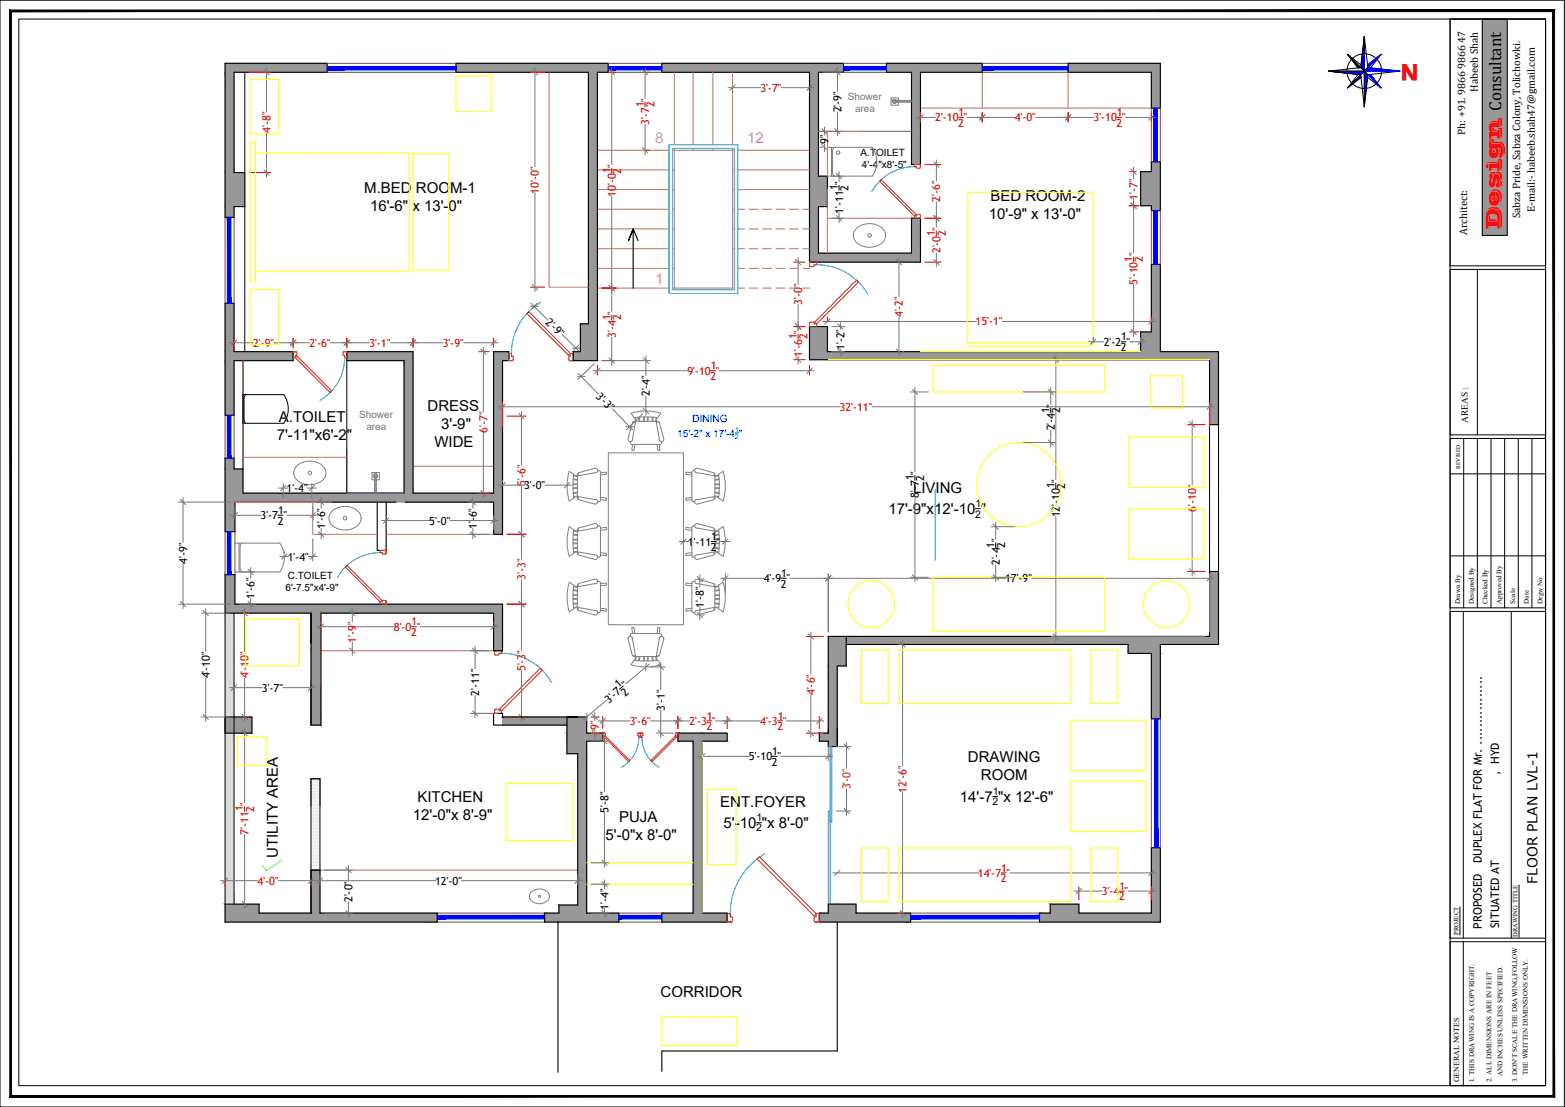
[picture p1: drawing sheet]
<svg xmlns="http://www.w3.org/2000/svg" width="420mm" height="297mm" viewBox="0 0 420 297" stroke-linecap="round" stroke-linejoin="round" font-family="sans-serif">
<defs><g id="words">
<text font-size="6" fill="#f00" x="381" y="17.3" transform="rotate(-180 381 17.3)">N</text>
<text font-size="5.5" fill="#f00" x="402.6" y="61.4" transform="rotate(-90 402.6 61.4)">Design</text>
<text font-size="4.6" x="403" y="29.8" transform="rotate(-90 403 29.8)">Consultant</text>
<g font-size="4" fill="#f0f">
<text x="175.9" y="38.3">8</text>
<text x="200.5" y="38.3">12</text>
<text x="175.9" y="76.3">1</text>
</g>
<g font-size="4">
<text x="97.8" y="51.9">M.BED ROOM-1</text>
<text x="265.9" y="53.8">BED ROOM-2</text>
<text x="99.3" y="56.7">16'-6&quot; x 13'-0&quot;</text>
<text x="265.5" y="58.6">10'-9&quot; x 13'-0&quot;</text>
<text x="74.9" y="113.1">A.TOILET</text>
<text x="114.8" y="110.3">DRESS</text>
<text x="74.3" y="118">7'-11&quot;x6'-2&quot;</text>
<text x="116.6" y="120">WIDE</text>
<text x="118.4" y="115.1">3'-9&quot;</text>
<text x="238.5" y="137.9">17'-9&quot;x12'-10 &quot;</text>
<text x="245.1" y="132.2">LIVING</text>
<text x="259.8" y="204.5">DRAWING</text>
<text x="263.3" y="209.4">ROOM</text>
<text x="112.1" y="215.3">KITCHEN</text>
<text x="257.7" y="215.2">14'-7 &quot;x 12'-6&quot;</text>
<text x="110.8" y="220.1">12'-0&quot;x 8'-9&quot;</text>
<text x="166.2" y="220.6">PUJA</text>
<text x="193.4" y="216.4">ENT.FOYER</text>
<text x="162.6" y="225.4">5'-0&quot;x 8'-0&quot;</text>
<text x="194.2" y="222.2">5'-10 &quot;x 8'-0&quot;</text>
<text x="74.6" y="230.2" transform="rotate(-90 74.6 230.2)">UTILITY AREA</text>
<text x="177.3" y="267.4">CORRIDOR</text>
</g>
<text font-size="3.7" x="412.8" y="237.2" transform="rotate(-90 412.8 237.2)">FLOOR PLAN LVL-1</text>
<g font-size="3.2">
<text x="402.5" y="208.1" transform="rotate(-90 402.5 208.1)">, HYD</text>
<text x="397.9" y="231.6" transform="rotate(-90 397.9 231.6)">DUPLEX FLAT FOR Mr. ................</text>
<text x="397.9" y="249.2" transform="rotate(-90 397.9 249.2)">PROPOSED</text>
<text x="402.5" y="249.1" transform="rotate(-90 402.5 249.1)">SITUATED AT</text>
</g>
<g font-size="3" fill="#f00">
<text x="172.8" y="28.7" transform="rotate(-90 172.8 28.7)">1</text>
<text x="175.7" y="28.8" transform="rotate(-90 175.7 28.8)">2</text>
<text x="204.1" y="24.6">3'-7&quot;</text>
<text x="72.6" y="35.6" transform="rotate(-90 72.6 35.6)">4'-8&quot;</text>
<text x="174.2" y="33.4" transform="rotate(-90 174.2 33.4)">3'-7 &quot;</text>
<text x="251.1" y="32.6">2'-10 &quot;</text>
<text x="257.3" y="34">2</text>
<text x="257.4" y="31.1">1</text>
<text x="272.4" y="32.6">4'-0&quot;</text>
<text x="293.6" y="32.6">3'-10 &quot;</text>
<text x="299.8" y="34">2</text>
<text x="299.9" y="31.1">1</text>
<text x="163.9" y="46.5" transform="rotate(-90 163.9 46.5)">1</text>
<text x="165.3" y="45.1" transform="rotate(-90 165.3 45.1)">&quot;</text>
<text x="166.8" y="46.6" transform="rotate(-90 166.8 46.6)">2</text>
<text x="144.7" y="51.9" transform="rotate(-90 144.7 51.9)">10'-0&quot;</text>
<text x="165.3" y="52.8" transform="rotate(-90 165.3 52.8)">10'-0</text>
<text x="305.4" y="53.6" transform="rotate(-90 305.4 53.6)">1'-7&quot;</text>
<text x="252.4" y="54.2" transform="rotate(-90 252.4 54.2)">2'-6&quot;</text>
<text x="251" y="63.3" transform="rotate(-90 251 63.3)">1</text>
<text x="253.9" y="63.4" transform="rotate(-90 253.9 63.4)">2</text>
<text x="252.5" y="68" transform="rotate(-90 252.5 68)">2'-0 &quot;</text>
<text x="304" y="70.2" transform="rotate(-90 304 70.2)">1</text>
<text x="306.9" y="70.3" transform="rotate(-90 306.9 70.3)">2</text>
<text x="305.4" y="76.5" transform="rotate(-90 305.4 76.5)">5'-10 &quot;</text>
<text x="215.3" y="81.8" transform="rotate(-90 215.3 81.8)">3'-0&quot;</text>
<text x="163.9" y="85.9" transform="rotate(-90 163.9 85.9)">1</text>
<text x="166.8" y="86" transform="rotate(-90 166.8 86)">2</text>
<text x="242.4" y="85.1" transform="rotate(-90 242.4 85.1)">4'-2&quot;</text>
<text x="261.9" y="87.3">15'-1&quot;</text>
<text x="67.9" y="93">2'-9&quot;</text>
<text x="83.1" y="93">2'-6&quot;</text>
<text x="99.1" y="93">3'-1&quot;</text>
<text x="118.8" y="93">3'-9&quot;</text>
<text x="165.3" y="90.6" transform="rotate(-90 165.3 90.6)">3'-4 &quot;</text>
<text x="213.9" y="91" transform="rotate(-90 213.9 91)">1</text>
<text x="215.3" y="95.7" transform="rotate(-90 215.3 95.7)">1'-6 &quot;</text>
<text x="216.8" y="91.1" transform="rotate(-90 216.8 91.1)">2</text>
<text x="184.5" y="100.5">9'-10 &quot;</text>
<text x="190.7" y="102">2</text>
<text x="190.8" y="99.1">1</text>
<text x="225.4" y="110.2">32'-11&quot;</text>
<text x="130.8" y="116.2" transform="rotate(-90 130.8 116.2)">6'-7&quot;</text>
<text x="141.1" y="130.4" transform="rotate(-90 141.1 130.4)">5'-6&quot;</text>
<text x="321.1" y="137.3" transform="rotate(-90 321.1 137.3)">6'-10&quot;</text>
<text x="141.1" y="155.6" transform="rotate(-90 141.1 155.6)">3'-3&quot;</text>
<text x="110.5" y="167.8">1</text>
<text x="95.6" y="172.5" transform="rotate(-90 95.6 172.5)">1'-9&quot;</text>
<text x="105.8" y="169.2">8'-0 &quot;</text>
<text x="110.4" y="170.7">2</text>
<text x="66.7" y="182" transform="rotate(-90 66.7 182)">4'-10&quot;</text>
<text x="141.1" y="180.1" transform="rotate(-90 141.1 180.1)">5'-3&quot;</text>
<text x="218.8" y="186.5" transform="rotate(-90 218.8 186.5)">4'-6&quot;</text>
<text x="160.7" y="195.8" transform="rotate(-90 160.7 195.8)">9&quot;</text>
<text x="169.1" y="194.5">3'-6&quot;</text>
<text x="185.1" y="194.5">2'-3 &quot;</text>
<text x="189.7" y="196">2</text>
<text x="189.8" y="193.1">1</text>
<text x="204.1" y="194.5">4'-3 &quot;</text>
<text x="208.7" y="196">2</text>
<text x="208.8" y="193.1">1</text>
<text x="243.4" y="212.7" transform="rotate(-90 243.4 212.7)">12'-6&quot;</text>
<text x="65.3" y="217.7" transform="rotate(-90 65.3 217.7)">1</text>
<text x="68.2" y="217.8" transform="rotate(-90 68.2 217.8)">2</text>
<text x="66.8" y="224" transform="rotate(-90 66.8 224)">7'-11 &quot;</text>
<text x="268.8" y="233.9">1</text>
<text x="69.2" y="237.4">4'-0&quot;</text>
<text x="262.5" y="235.3">14'-7 &quot;</text>
<text x="268.7" y="236.8">2</text>
<text x="300.5" y="238.7">1</text>
<text x="295.8" y="240.2">3'-4</text>
<text x="300.4" y="241.6">2</text>
<text x="301.9" y="240.2">&quot;</text>
</g>
<g font-size="3">
<text x="225.9" y="30.1" transform="rotate(-90 225.9 30.1)">2'-9&quot;</text>
<text x="222.4" y="38.7" transform="rotate(-90 222.4 38.7)">9&quot;</text>
<text x="224.9" y="51.1" transform="rotate(-90 224.9 51.1)">1</text>
<text x="227.8" y="51.1" transform="rotate(-90 227.8 51.1)">2</text>
<text x="226.3" y="57.3" transform="rotate(-90 226.3 57.3)">1'-11 &quot;</text>
<text x="146.3" y="86.6" transform="rotate(45 146.3 86.6)">2'-9&quot;</text>
<text x="226.7" y="93.9" transform="rotate(-90 226.7 93.9)">1'-2&quot;</text>
<text x="296.3" y="92.8">2'-2 &quot;</text>
<text x="300.9" y="94.3">2</text>
<text x="301" y="91.4">1</text>
<text x="159.8" y="106.4" transform="rotate(46 159.8 106.4)">3'-3&quot;</text>
<text x="174.5" y="106.3" transform="rotate(-90 174.5 106.3)">2'-4&quot;</text>
<text x="281.7" y="110.8" transform="rotate(-90 281.7 110.8)">1</text>
<text x="284.6" y="110.9" transform="rotate(-90 284.6 110.9)">2</text>
<text x="283.2" y="115.5" transform="rotate(-90 283.2 115.5)">2'-4 &quot;</text>
<text x="140.7" y="131.3">3'-0&quot;</text>
<text x="245.3" y="128.9" transform="rotate(-90 245.3 128.9)">1</text>
<text x="248.1" y="129" transform="rotate(-90 248.1 129)">2</text>
<text x="283.1" y="131" transform="rotate(-90 283.1 131)">1</text>
<text x="286" y="131.1" transform="rotate(-90 286 131.1)">2</text>
<text x="74.7" y="137.9">1</text>
<text x="77" y="132.1">1'-4&quot;</text>
<text x="246.7" y="133.6" transform="rotate(-90 246.7 133.6)">8'-7 &quot;</text>
<text x="70" y="139.3">3'-7 &quot;</text>
<text x="74.6" y="140.8">2</text>
<text x="87.3" y="142" transform="rotate(-90 87.3 142)">1'-6&quot;</text>
<text x="115.2" y="140.7">5'-0&quot;</text>
<text x="128" y="142" transform="rotate(-90 128 142)">1'-6&quot;</text>
<text x="284.5" y="138.8" transform="rotate(-90 284.5 138.8)">12'-10 &quot;</text>
<text x="184.7" y="146.4">1'-11</text>
<text x="190.9" y="147.8">2</text>
<text x="191" y="144.9">1</text>
<text x="192.4" y="146.4">&quot;</text>
<text x="267" y="146.9" transform="rotate(-90 267 146.9)">1</text>
<text x="269.9" y="147" transform="rotate(-90 269.9 147)">2</text>
<text x="50.2" y="151.2" transform="rotate(-90 50.2 151.2)">4'-9&quot;</text>
<text x="77.2" y="150.4">1'-4&quot;</text>
<text x="209.8" y="154.8">1</text>
<text x="268.4" y="151.6" transform="rotate(-90 268.4 151.6)">2'-4 &quot;</text>
<text x="68.4" y="160.7" transform="rotate(-90 68.4 160.7)">1'-6&quot;</text>
<text x="205" y="156.2">4'-9 &quot;</text>
<text x="209.7" y="157.7">2</text>
<text x="269.8" y="156.2">17'-9&quot;</text>
<text x="189" y="163.1" transform="rotate(-90 189 163.1)">1'-8&quot;</text>
<text x="56.3" y="182" transform="rotate(-90 56.3 182)">4'-10&quot;</text>
<text x="70.3" y="185.6">3'-7&quot;</text>
<text x="166.1" y="184.6" transform="rotate(-40 166.1 184.6)">1</text>
<text x="128.6" y="186.6" transform="rotate(-90 128.6 186.6)">2'-11&quot;</text>
<text x="163.4" y="188.8" transform="rotate(-40 163.4 188.8)">3'-7 &quot;</text>
<text x="167.9" y="186.9" transform="rotate(-40 167.9 186.9)">2</text>
<text x="178.5" y="190.7" transform="rotate(-90 178.5 190.7)">3'-1&quot;</text>
<text x="207.3" y="202.6">1</text>
<text x="201.1" y="204">5'-10 &quot;</text>
<text x="207.2" y="205.5">2</text>
<text x="163.3" y="218.1" transform="rotate(-90 163.3 218.1)">5'-8&quot;</text>
<text x="116.8" y="237.4">12'-0&quot;</text>
<text x="94.6" y="242.1" transform="rotate(-90 94.6 242.1)">2'-0&quot;</text>
<text x="163.4" y="244.1" transform="rotate(-90 163.4 244.1)">1'-4&quot;</text>
</g>
<text font-size="3" fill="#ff003f" x="228.3" y="211.8" transform="rotate(-90 228.3 211.8)">3'-0&quot;</text>
<g font-size="2.9">
<text x="396.8" y="24.6" transform="rotate(-90 396.8 24.6)">Habeeb Shah</text>
<text x="393.4" y="36.1" transform="rotate(-90 393.4 36.1)">Ph: +91. 9866 9866 47</text>
<text x="408.2" y="58.6" transform="rotate(-90 408.2 58.6)">Sabza Pride, Sabza Colony, Tolichowki.</text>
<text x="412.1" y="56.8" transform="rotate(-90 412.1 56.8)">E-mail:- habeeb.shah47@gmail.com</text>
<text x="393.9" y="63" transform="rotate(-90 393.9 63)">Architect:</text>
</g>
<g font-size="2.8">
<text x="261.9" y="136.2">1</text>
<text x="261.8" y="138.9">2</text>
<text x="266.5" y="213.4">1</text>
<text x="203.1" y="220.4">1</text>
<text x="266.4" y="216.1">2</text>
<text x="203" y="223.1">2</text>
</g>
<g font-size="2.7" fill="#767676">
<text x="227.6" y="27">Shower</text>
<text x="229.6" y="30.2">area</text>
<text x="96.4" y="112.2">Shower</text>
<text x="98.4" y="115.4">area</text>
</g>
<g font-size="2.7">
<text x="231.1" y="41.7">A.TOILET</text>
<text x="231.4" y="45">4'-4&quot;x8'-5&quot;</text>
<text x="77.3" y="155.5">C.TOILET</text>
<text x="76.7" y="158.7">6'-7.5&quot;x4'-9&quot;</text>
</g>
<g font-size="2.7" fill="#00f">
<text x="185.9" y="113.3">DINING</text>
<text x="181.8" y="117.1">15'-2&quot; x 17'-4 &quot;</text>
</g>
<text font-size="2.5" x="394.1" y="113.5" transform="rotate(-90 394.1 113.5)">AREAS :</text>
<text font-size="2.1" x="391.8" y="290.4" transform="rotate(-90 391.8 290.4)">GENERAL NOTES</text>
<g font-size="1.9" fill="#00f">
<text x="197.3" y="117.7">2</text>
<text x="197.4" y="115.9">1</text>
</g>
<g font-size="1.9">
<text x="406.8" y="162" transform="rotate(-90 406.8 162)">Scale</text>
<text x="410.5" y="162" transform="rotate(-90 410.5 162)">Date</text>
<text x="414.1" y="162" transform="rotate(-90 414.1 162)">Drgw No</text>
<text x="392" y="162.1" transform="rotate(-90 392 162.1)">Drawn By</text>
<text x="395.7" y="162.1" transform="rotate(-90 395.7 162.1)">Designed By</text>
<text x="399.4" y="162.1" transform="rotate(-90 399.4 162.1)">Checked By</text>
<text x="403.1" y="162.1" transform="rotate(-90 403.1 162.1)">Approved By</text>
<text x="395.8" y="290.4" transform="rotate(-90 395.8 290.4)">1. THIS DRAWING IS A COPYRIGHT.</text>
<text x="400.4" y="290.3" transform="rotate(-90 400.4 290.3)">2. ALL DIMENSIONS ARE IN FEET</text>
<text x="403.4" y="288.8" transform="rotate(-90 403.4 288.8)">AND INCHES UNLESS SPECIFIED.</text>
<text x="407.3" y="290.4" transform="rotate(-90 407.3 290.4)">3. DON'T SCALE THE DRAWING,FOLLOW</text>
<text x="410.2" y="288.5" transform="rotate(-90 410.2 288.5)">THE WRITTEN DIMENSIONS ONLY.</text>
</g>
<g font-size="1.8">
<text x="391.6" y="250.9" transform="rotate(-90 391.6 250.9)">PROJECT</text>
<text x="407.4" y="251.5" transform="rotate(-90 407.4 251.5)">DRAWING TITLE</text>
</g>
<text font-size="1.5" x="392" y="125.8" transform="rotate(-90 392 125.8)">REVISED</text>
</g></defs>
<!-- layer: wall hatch -->
<g fill="#989898" stroke="#989898" stroke-width=".27">
<path d="M60.4 17l27.4 2.4v-2.4zM60.4 17l27.4 2.4h-27.4z"/>
<path d="M60.4 19.4l2.4 26.9v-26.9zM60.4 19.4l2.4 26.9h-2.4z"/>
<path d="M60.4 46.3l5.3 9.1v-9.1zM60.4 46.3l5.3 9.1h-5.3z"/>
<path d="M60.4 55.4l2.4 2.9v-2.9zM60.4 55.4l2.4 2.9h-2.4z"/>
<path d="M324.7 153.3l2.4 2.9v-2.9zM324.7 153.3l2.4 2.9h-2.4z"/>
<path d="M324.7 156.2l2.4 14.6v-14.6zM324.7 156.2l2.4 14.6h-2.4z"/>
<path d="M227.2 170.8l99.9 2.1v-2.1zM227.2 170.8l99.9 2.1h-99.9z"/>
<path d="M302.9 172.9l8.6 2.4v-2.4zM302.9 172.9l8.6 2.4h-8.6z"/>
<path d="M309.1 175.3l2.4 17.6v-17.6zM309.1 175.3l2.4 17.6h-2.4z"/>
<path d="M309.1 227.5l2.4 17.5v-17.5zM309.1 227.5l2.4 17.5h-2.4z"/>
<path d="M282 242.6l7.6 2.4v-2.4zM282 242.6l7.6 2.4h-7.6z"/>
<path d="M279.1 245l32.4 2.4v-2.4zM279.1 245l32.4 2.4h-32.4z"/>
<path d="M222.4 242.6l2.4 2.4v-2.4zM222.4 242.6l2.4 2.4h-2.4z"/>
<path d="M220 245l24.5 2.4v-2.4zM220 245l24.5 2.4h-24.5z"/>
<path d="M188.5 196.7l6.7 2.2v-2.2zM188.5 196.7l6.7 2.2h-6.7z"/>
<path d="M182 196.7l6.5 2.2v-2.2zM182 196.7l6.5 2.2h-6.5z"/>
<path d="M186.1 198.9l2.4 46.1v-46.1zM186.1 198.9l2.4 46.1h-2.4z"/>
<path d="M177.7 245l17.5 2.4v-2.4zM177.7 245l17.5 2.4h-17.5z"/>
<path d="M152.2 192.4l5.3 4.3v-4.3zM152.2 192.4l5.3 4.3h-5.3z"/>
<path d="M152.2 196.7l9.6 2.2v-2.2zM152.2 196.7l9.6 2.2h-9.6z"/>
<path d="M152.2 198.9l5.3 3.3v-3.3zM152.2 198.9l5.3 3.3h-5.3z"/>
<path d="M155.1 202.2l2.4 40.6v-40.6zM155.1 202.2l2.4 40.6h-2.4z"/>
<path d="M150.1 242.8l7.4 2.2v-2.2zM150.1 242.8l7.4 2.2h-7.4z"/>
<path d="M146.2 245l19.9 2.4v-2.4zM146.2 245l19.9 2.4h-19.9z"/>
<path d="M83.5 233.5l2.4 11.5v-11.5zM83.5 233.5l2.4 11.5h-2.4z"/>
<path d="M60.4 242.6l9.2 2.4v-2.4zM60.4 242.6l9.2 2.4h-9.2z"/>
<path d="M60.4 245l57 2.4v-2.4zM60.4 245l57 2.4h-57z"/>
<path d="M83.5 184.1l2.6 8.3v-8.3zM83.5 184.1l2.6 8.3h-2.6z"/>
<path d="M83.5 192.4l2.6 2.2v-2.2zM83.5 192.4l2.6 2.2h-2.6z"/>
<path d="M60.4 81.4l2.4 13v-13zM60.4 81.4l2.4 13h-2.4z"/>
<path d="M60.4 94.4l18.3 2.4v-2.4zM60.4 94.4l18.3 2.4h-18.3z"/>
<path d="M60.4 96.8l2.4 14.6v-14.6zM60.4 96.8l2.4 14.6h-2.4z"/>
<path d="M132.5 94.4l4.1 2.4v-2.4zM132.5 94.4l4.1 2.4h-4.1z"/>
<path d="M93.1 94.4l17.8 2.4v-2.4zM93.1 94.4l17.8 2.4h-17.8z"/>
<path d="M60.4 123l2.4 2.8v-2.8zM60.4 123l2.4 2.8h-2.4z"/>
<path d="M132.5 96.8l2.4 35.5v-35.5zM132.5 96.8l2.4 35.5h-2.4z"/>
<path d="M108.5 96.8l2.4 35.5v-35.5zM108.5 96.8l2.4 35.5h-2.4z"/>
<path d="M60.4 125.8l4.8 6.5v-6.5zM60.4 125.8l4.8 6.5h-4.8z"/>
<path d="M60.4 132.3l74.5 2.4v-2.4zM60.4 132.3l74.5 2.4h-74.5z"/>
<path d="M60.4 134.7l2.7 8v-8zM60.4 134.7l2.7 8h-2.7z"/>
<path d="M132.5 134.7l2.4 8.7v-8.7zM132.5 134.7l2.4 8.7h-2.4z"/>
<path d="M122.4 17l40.9 2.4v-2.4zM122.4 17l40.9 2.4h-40.9z"/>
<path d="M158 19.4l2.4 67.5v-67.5zM158 19.4l2.4 67.5h-2.4z"/>
<path d="M155.8 86.9l4.6 7.5v-7.5zM155.8 86.9l4.6 7.5h-4.6z"/>
<path d="M153.9 94.4l6.5 2.4v-2.4zM153.9 94.4l6.5 2.4h-6.5z"/>
<path d="M286.8 17l24.7 2.4v-2.4zM286.8 17l24.7 2.4h-24.7z"/>
<path d="M309.1 19.4l2.4 9.6v-9.6zM309.1 19.4l2.4 9.6h-2.4z"/>
<path d="M177.7 17l48.8 2.4v-2.4zM177.7 17l48.8 2.4h-48.8z"/>
<path d="M217.3 19.4l2.4 27.9v-27.9zM217.3 19.4l2.4 27.9h-2.4z"/>
<path d="M217.3 47.3l4.8 8.1v-8.1zM217.3 47.3l4.8 8.1h-4.8z"/>
<path d="M244.7 58.6l2.4 9.3v-9.3zM244.7 58.6l2.4 9.3h-2.4z"/>
<path d="M217.3 55.4l2.4 12.5v-12.5zM217.3 55.4l2.4 12.5h-2.4z"/>
<path d="M217.3 67.9l29.8 2.4v-2.4zM217.3 67.9l29.8 2.4h-29.8z"/>
<path d="M238 17l25.7 2.4v-2.4zM238 17l25.7 2.4h-25.7z"/>
<path d="M244.7 19.4l2.4 24.7v-24.7zM244.7 19.4l2.4 24.7h-2.4z"/>
<path d="M309.1 43.4l2.4 2.7v-2.7zM309.1 43.4l2.4 2.7h-2.4z"/>
<path d="M306.2 46.1l5.3 9.1v-9.1zM306.2 46.1l5.3 9.1h-5.3z"/>
<path d="M309.1 55.2l2.4 1.3v-1.3zM309.1 55.2l2.4 1.3h-2.4z"/>
<path d="M309.1 70.9l2.4 18.2v-18.2zM309.1 70.9l2.4 18.2h-2.4z"/>
<path d="M306.2 89.1l5.3 5.3v-5.3zM306.2 89.1l5.3 5.3h-5.3z"/>
<path d="M217.3 87.6l4.8 6.8v-6.8zM217.3 87.6l4.8 6.8h-4.8z"/>
<path d="M217.3 94.4l109.8 2.1v-2.1zM217.3 94.4l109.8 2.1h-109.8z"/>
<path d="M324.7 96.5l2.4 14.6v-14.6zM324.7 96.5l2.4 14.6h-2.4z"/>
<path d="M324.7 111.1l2.4 2.8v-2.8zM324.7 111.1l2.4 2.8h-2.4z"/>
<path d="M224.8 242.6l5 2.4v-2.4zM224.8 242.6l5 2.4h-5z"/>
<path d="M222.4 170.8l4.8 7.9v-7.9zM222.4 170.8l4.8 7.9h-4.8z"/>
<path d="M222.4 178.7l2.4 18v-18zM222.4 178.7l2.4 18h-2.4z"/>
<path d="M220 196.7l4.8 2.2v-2.2zM220 196.7l4.8 2.2h-4.8z"/>
<path d="M222.4 198.9l2.4 1.4v-1.4zM222.4 198.9l2.4 1.4h-2.4z"/>
<path d="M60.4 154.2l2.7 7.9v-7.9zM60.4 154.2l2.7 7.9h-2.7z"/>
<path d="M60.4 162.1l74.5 2.4v-2.4zM60.4 162.1l74.5 2.4h-74.5z"/>
<path d="M132.5 164.5l2.4 10.1v-10.1zM132.5 164.5l2.4 10.1h-2.4z"/>
<path d="M83.5 164.5l2.6 10.1v-10.1zM83.5 164.5l2.6 10.1h-2.6z"/>
<path d="M83.5 174.6l2.6 9v-9zM83.5 174.6l2.6 9h-2.6z"/>
<path d="M83.5 183.6l2.6 11v-11zM83.5 183.6l2.6 11h-2.6z"/>
<path d="M134.9 192.4l17.3 2.2v-2.2zM134.9 192.4l17.3 2.2h-17.3z"/>
<path d="M60.4 192.4l7.2 4.3v-4.3zM60.4 192.4l7.2 4.3h-7.2z"/>
</g>
<path d="M60.4 164.5l2.4 78.1v-78.1zM60.4 164.5l2.4 78.1h-2.4z" fill="#dcdcdc" stroke="#dcdcdc" stroke-width=".27"/>
<!-- layer: wall -->
<path d="M65.7 19.4v26.9M65.7 55.4v39M93.1 96.8v35.5M60.4 164.5v78.1M62.8 164.5v78.1M83.5 209h2.4v24.5h-2.4z" fill="none" stroke="#000" stroke-width=".27"/>
<!-- layer: window -->
<g fill="none" stroke="#724739" stroke-width=".27">
<path d="M87.8 17h34.6M87.8 19.4h34.6M163.3 17h14.4M163.3 19.4h14.4M226.5 17h11.5M226.5 19.4h11.5M263.7 17h23.1M263.7 19.4h23.1M309.1 29v14.4M311.5 29v14.4M60.4 58.3v23.1M62.8 58.3v23.1"/>
<path d="M309.1 56.5v14.4M311.5 56.5v14.4M60.4 111.4v11.6M62.8 111.4v11.6M60.4 142.7v11.5M63.1 142.7v11.5M86.1 164.5v19.6M309.1 192.9v34.6M311.5 192.9v34.6M117.4 245h28.8M117.4 247.4h28.8M166.1 245h11.6"/>
<path d="M166.1 247.4h11.6M244.5 245h34.6M244.5 247.4h34.6"/>
</g>
<g fill="#00f" stroke="#00f" stroke-width=".27">
<path d="M117.4 246.6h28.8v-1zM117.4 245.6h28.8l-28.8 1z"/>
<path d="M244.5 246.6h34.6v-1zM244.5 245.6h34.6l-34.6 1z"/>
<path d="M309.9 192.9v34.6h1zM309.9 192.9h1v34.6z"/>
<path d="M309.7 29l1 14.4v-14.4zM309.7 29l1 14.4h-1z"/>
<path d="M309.7 56.5v14.4h1zM309.7 56.5h1v14.4z"/>
<path d="M61 58.3v23.1h1zM61 58.3h1v23.1z"/>
<path d="M87.8 18.8h34.6v-1zM87.8 17.8h34.6l-34.6 1z"/>
<path d="M61 111.4v11.6h1zM61 111.4h1v11.6z"/>
<path d="M166.1 245.6v1l11.6-1zM166.1 246.6l11.6-1v1z"/>
<path d="M61 142.7v11.5h1zM61 142.7h1v11.5z"/>
<path d="M263.7 18.8h23.1v-1zM263.7 17.8h23.1l-23.1 1z"/>
<path d="M226.5 18.8h11.5v-1zM226.5 17.8h11.5l-11.5 1z"/>
<path d="M163.3 18.8h14.4v-1zM163.3 17.8h14.4l-14.4 1z"/>
</g>
<!-- layer: wall -->
<g fill="none" stroke="#000" stroke-width=".3">
<path d="M60.4 17h27.4v2.4h-25v26.9h2.9v9.1h-2.9v2.9h-2.4zM122.4 17h40.9v2.4h-2.9v77.4h-6.5v-2.4h1.9v-7.5h2.2v-67.5h-35.6zM177.7 17h48.8v2.4h-6.8v27.9h2.4v8.1h-2.4v12.5h25v-9.3h2.4v11.7h-29.8v-50.9h-39.6zM238 17h25.7v2.4h-16.6v24.7h-2.4v-24.7h-6.7zM286.8 17h24.7v12h-2.4v-9.6h-22.3zM306.2 46.1h2.9v-2.7h2.4v13.1h-2.4v-1.3h-2.9zM171.3 64.5l-1.3-3.1-1.3 3.3 1.3-3.3v15.9M60.4 81.4h2.4v13h15.9v2.4h-15.9v14.6h-2.4zM65.2 96.8v35.5h43.3v-35.5h-15.4v-2.4h17.8v37.9h21.6v-37.9h4.1v2.4h-1.7v46.6h-2.4v-8.7h-23.8M217.3 87.6h4.8v6.8h84.1v-5.3h2.9v-18.2h2.4v23.5h15.6v19.5h-2.4v-17.4h-107.4zM65.2 125.8h-2.4v-2.8h-2.4v19.7h2.7v-8h43.2M101.3 134.7v13h2.4v-13"/>
<path d="M60.4 154.2h2.7v7.9h71.8v12.5h-2.4v-10.1h-46.4v30.1h-2.6v-30.1h-23.1zM227.2 170.8v7.9h-2.4v21.6h-2.4v-1.4h-2.4v-2.2h2.4v-25.9h102.3v-17.5h2.4v19.6h-15.6v20h-2.4v-17.6h-6.2v-2.4h-75.7M60.4 192.4h7.2v4.3h-7.2zM155.1 192.4h-2.9h5.3v4.3h4.3v2.2h-4.3v46.1h8.6v2.4h-19.9v-2.4h3.9v-2.2h5v-40.6h-2.9v-9.8h-17.3v-1h-2.4v3.2h19.7M182 196.7h13.2v2.2h-6.7v46.1h6.7v2.4h-17.5v-2.4h8.4v-46.1h-4.1zM83.5 245v-11.5h2.4v11.5h31.5v2.4h-57v-4.8h9.2v2.4h14.1M149.8 247.4v40.3M220 245h2.4v-2.4h7.4v2.4h14.7v2.4h-24.5zM224.8 247.4v34.6h-47.1v5.5M279.1 245h2.9v-2.4h7.6v2.4h19.5v-17.5h2.4v19.9h-32.4z"/>
</g>
<path d="M147.4 19.4v54.5M263.7 19.4v9.6M286.8 19.4v9.6M247.1 29h62M93.1 120.8v11.5M110.9 125.1h21.6M86.1 174.6h46.4M85.9 233.5h69.2" fill="none" stroke="#b8735c" stroke-width=".27"/>
<path d="M219.7 35.3h25M126.3 174.6h5M126.3 191.4h7.4" fill="none" stroke="#767676" stroke-width=".3"/>
<!-- layer: STEP -->
<g fill="none" stroke="#b8735c" stroke-width=".27">
<path d="M181 19.4v19.5M186.1 19.4v19.5M191.4 19.4v19.5M196.7 19.4v19.5M181 39.8v37.5M186.1 39.8v.5M191.4 39.8v.5M196.7 39.8v37.5h-16.1M222.1 35.3v12M160.4 40.3h19.2M160.4 45.6h19.2M160.4 50.9h19.2"/>
<path d="M160.4 56.2h19.2M180.6 40.3h16.5M180.6 45.6h.4M180.6 50.9h.4M180.6 56.2h.4M196.7 45.6h.4M196.7 50.9h.4M196.7 56.2h.4M198.1 40.3h19.2M198.1 45.6h19.2M198.1 50.9h19.2M198.1 56.2h1.8"/>
<path d="M201.1 56.2h2.4M204.7 56.2h2.4M208.3 56.2h2.4M211.9 56.2h2.4M215.5 56.2h1.8M222.1 58.6h22.6M160.4 61.4h19.2M160.4 66.7h19.2M160.4 72h19.2M160.4 77.3h19.2M180.6 61.4h.4M180.6 66.7h.4"/>
<path d="M180.6 72h.4M196.7 61.4h.4M196.7 66.7h.4M198.1 61.4h1.8M198.1 66.7h1.8M198.1 72h1.8M198.1 77.3h1.8M201.1 61.4h2.4M201.1 66.7h2.4M201.1 72h2.4M201.1 77.3h2.4M204.7 61.4h2.4"/>
<path d="M204.7 66.7h2.4M204.7 72h2.4M204.7 77.3h2.4M208.3 61.4h2.4M208.3 66.7h2.4M208.3 72h2.4M208.3 77.3h2.4M211.9 61.4h2.4M211.9 66.7h2.4M211.9 72h2.4M211.9 77.3h2.4M215.5 61.4h1.8"/>
<path d="M215.5 66.7h1.8M215.5 72h1.8M215.5 77.3h1.8M63.1 134.7h25.9M87.6 134.7h-24.5h24.5M103.7 143.4h28.8"/>
</g>
<!-- layer: window -->
<path d="M324.7 113.9v39.4M327.1 113.9v39.4" fill="none" stroke="#000" stroke-width=".27"/>
<!-- layer: wall -->
<circle cx="134.9" cy="192.4" r=".15" fill="#000" stroke="#000" stroke-width=".27"/>
<!-- layer: wall hatch -->
<g fill="none" stroke="#e2e3e4" stroke-width=".27">
<path d="M83.5 209.7h.3M83.5 210.5h.3M83.5 211.3h.3M83.5 212h.3M83.5 212.8h.3M83.5 213.5h.3M83.5 214.3h.3M83.5 215.1h.3M83.5 215.8h.3M83.5 216.6h.3M83.5 217.4h.3M83.5 218.1h.3"/>
<path d="M83.5 218.9h.3M83.5 219.6h.3M83.8 209.3h.4M83.8 210.1h.4M83.8 210.9h.4M83.8 211.6h.4M83.8 212.4h.4M83.8 213.2h.4M83.8 213.9h.4M83.8 214.7h.4M83.8 215.4h.4M83.8 216.2h.4"/>
<path d="M83.8 217h.4M83.8 217.7h.4M83.8 218.5h.4M83.8 219.3h.4M84.2 209.7h.4M84.2 210.5h.4M84.2 211.3h.4M84.2 212h.4M84.2 212.8h.4M84.2 213.5h.4M84.2 214.3h.4M84.2 215.1h.4"/>
<path d="M84.2 215.8h.4M84.2 216.6h.4M84.2 217.4h.4M84.2 218.1h.4M84.2 218.9h.4M84.2 219.6h.4M84.6 209.3h.4M84.6 210.1h.4M84.6 210.9h.4M84.6 211.6h.4M84.6 212.4h.4M84.6 213.2h.4"/>
<path d="M84.6 213.9h.4M84.6 214.7h.4M84.6 215.4h.4M84.6 216.2h.4M84.6 217h.4M84.6 217.7h.4M84.6 218.5h.4M84.6 219.3h.4M85 209.7h.3M85 210.5h.3M85 211.3h.3M85 212h.3"/>
<path d="M85 212.8h.3M85 213.5h.3M85 214.3h.3M85 215.1h.3M85 215.8h.3M85 216.6h.3M85 217.4h.3M85 218.1h.3M85 218.9h.3M85 219.6h.3M85.3 209.3h.4M85.3 210.1h.4"/>
<path d="M85.3 210.9h.4M85.3 211.6h.4M85.3 212.4h.4M85.3 213.2h.4M85.3 213.9h.4M85.3 214.7h.4M85.3 215.4h.4M85.3 216.2h.4M85.3 217h.4M85.3 217.7h.4M85.3 218.5h.4M85.3 219.3h.4"/>
<path d="M85.7 209.7h.2M85.7 210.5h.2M85.7 211.3h.2M85.7 212h.2M85.7 212.8h.2M85.7 213.5h.2M85.7 214.3h.2M85.7 215.1h.2M85.7 215.8h.2M85.7 216.6h.2M85.7 217.4h.2M85.7 218.1h.2"/>
<path d="M85.7 218.9h.2M85.7 219.6h.2M83.5 220.4h.3M83.5 221.2h.3M83.5 221.9h.3M83.5 222.7h.3M83.5 223.5h.3M83.5 224.2h.3M83.5 225h.3M83.5 225.7h.3M83.5 226.5h.3M83.5 227.3h.3"/>
<path d="M83.5 228h.3M83.5 228.8h.3M83.5 229.6h.3M83.5 230.3h.3M83.5 231.1h.3M83.5 231.9h.3M83.5 232.6h.3M83.5 233.4h.3M83.8 220h.4M83.8 220.8h.4M83.8 221.6h.4M83.8 222.3h.4"/>
<path d="M83.8 223.1h.4M83.8 223.8h.4M83.8 224.6h.4M83.8 225.4h.4M83.8 226.1h.4M83.8 226.9h.4M83.8 227.7h.4M83.8 228.4h.4M83.8 229.2h.4M83.8 229.9h.4M83.8 230.7h.4M83.8 231.5h.4"/>
<path d="M83.8 232.2h.4M83.8 233h.4M84.2 220.4h.4M84.2 221.2h.4M84.2 221.9h.4M84.2 222.7h.4M84.2 223.5h.4M84.2 224.2h.4M84.2 225h.4M84.2 225.7h.4M84.2 226.5h.4M84.2 227.3h.4"/>
<path d="M84.2 228h.4M84.2 228.8h.4M84.2 229.6h.4M84.2 230.3h.4M84.2 231.1h.4M84.2 231.9h.4M84.2 232.6h.4M84.2 233.4h.4M84.6 220h.4M84.6 220.8h.4M84.6 221.6h.4M84.6 222.3h.4"/>
<path d="M84.6 223.1h.4M84.6 223.8h.4M84.6 224.6h.4M84.6 225.4h.4M84.6 226.1h.4M84.6 226.9h.4M84.6 227.7h.4M84.6 228.4h.4M84.6 229.2h.4M84.6 229.9h.4M84.6 230.7h.4M84.6 231.5h.4"/>
<path d="M84.6 232.2h.4M84.6 233h.4M85 220.4h.3M85 221.2h.3M85 221.9h.3M85 222.7h.3M85 223.5h.3M85 224.2h.3M85 225h.3M85 225.7h.3M85 226.5h.3M85 227.3h.3"/>
<path d="M85 228h.3M85 228.8h.3M85 229.6h.3M85 230.3h.3M85 231.1h.3M85 231.9h.3M85 232.6h.3M85 233.4h.3M85.3 220h.4M85.3 220.8h.4M85.3 221.6h.4M85.3 222.3h.4"/>
<path d="M85.3 223.1h.4M85.3 223.8h.4M85.3 224.6h.4M85.3 225.4h.4M85.3 226.1h.4M85.3 226.9h.4M85.3 227.7h.4M85.3 228.4h.4M85.3 229.2h.4M85.3 229.9h.4M85.3 230.7h.4M85.3 231.5h.4"/>
<path d="M85.3 232.2h.4M85.3 233h.4M85.7 220.4h.2M85.7 221.2h.2M85.7 221.9h.2M85.7 222.7h.2M85.7 223.5h.2M85.7 224.2h.2M85.7 225h.2M85.7 225.7h.2M85.7 226.5h.2M85.7 227.3h.2"/>
<path d="M85.7 228h.2M85.7 228.8h.2M85.7 229.6h.2M85.7 230.3h.2M85.7 231.1h.2M85.7 231.9h.2M85.7 232.6h.2M85.7 233.4h.2"/>
</g>
<!-- layer: STEP -->
<path d="M179.6 38.9h18.5v39.8h-18.5zM180.6 39.8h16.5v38h-16.5z" fill="none" stroke="#00a5dd" stroke-width=".27"/>
<!-- layer: doors -->
<g fill="#b82e00" stroke="#b82e00" stroke-width=".27">
<circle cx="153.9" cy="96.8" r=".04"/>
<circle cx="247.1" cy="58.6" r=".04"/>
<circle cx="217.3" cy="87.6" r=".04"/>
<circle cx="78.7" cy="94.4" r=".04"/>
<circle cx="103.7" cy="162.1" r=".04"/>
<circle cx="220" cy="247.4" r=".04"/>
<circle cx="132.8" cy="191.4" r=".04"/>
<circle cx="182" cy="196.7" r=".04"/>
<circle cx="161.8" cy="196.7" r=".04"/>
</g>
<g fill="none" stroke="#008ab8" stroke-width=".27">
<path d="M234.1 51.2v.2M234.4 50.8l-.2 .3M234.6 50.5l-.1 .2M234.9 50.1l-.2 .2M235.2 49.7l-.2 .3M235.5 49.4l-.2 .2M235.8 49l-.2 .3M236.1 48.7l-.2 .2M236.4 48.4l-.2 .2M236.7 48.1l-.2 .2M237.1 47.8l-.3 .2M237.4 47.5l-.2 .2"/>
<path d="M237.8 47.2l-.3 .2M238.1 47l-.2 .2M238.5 46.7l-.2 .2M238.9 46.5l-.3 .2M239.3 46.3l-.3 .1M239.7 46.1l-.3 .1M240.1 45.9l-.3 .1M240.5 45.7l-.3 .1M240.9 45.6l-.2 .1M241.4 45.4l-.3 .1M241.8 45.3l-.3 .1M242.2 45.2h-.3"/>
<path d="M242.7 45l-.3 .1M243.1 45h-.3M243.5 44.9h-.2M244 44.8l-.3 .1M244.4 44.8h-.3M244.9 44.7l-.3 .1M245.3 44.7h-.3M245.5 44.7h.3M245.9 44.7h.2M218.8 71l-.3 .1M218.9 71h.3M219.4 71h.3"/>
<path d="M219.8 71.1h.3M220.3 71.1h.3M220.7 71.1h.3M221.2 71.2h.3M221.6 71.2l.3 .1M222.1 71.3h.3M222.5 71.4h.3M223 71.5l.3 .1M223.4 71.6l.3 .1M223.8 71.7l.3 .1M224.3 71.9h.2M224.7 72l.3 .1"/>
<path d="M225.1 72.2l.3 .1M225.5 72.3l.3 .1M225.9 72.5l.3 .1M226.3 72.7l.3 .1M226.7 72.9l.3 .2M227.1 73.1l.3 .2M227.5 73.4l.3 .1M227.9 73.6l.3 .2M228.3 73.9l.2 .1M228.6 74.1l.3 .2M229 74.4l.2 .2M229.4 74.7l.2 .2"/>
<path d="M229.7 75l.2 .2M230 75.3l.2 .2M230.4 75.6l.2 .2M230.7 75.9l.2 .2M231 76.2l.2 .3M231.3 76.6l.2 .2M231.6 76.9l.2 .2M231.8 77.3l.2 .2M232.1 77.6l.2 .3M232.4 78l.1 .2M232.6 78.4l.2 .2M232.9 78.8l.1 .2"/>
<path d="M92 99.7l-.1 .3M92.1 99.3l-.1 .2M92.2 98.8l-.1 .3M92.3 98.4l-.1 .3M92.4 97.9l-.1 .3M92.4 97.5v.3M92.5 97l-.1 .3M92.5 96.6v.3M92.5 95.4v.1M92.5 96.1v.3M92.5 95.7v.3M137.3 94.8v.4"/>
<path d="M137.3 94.4v.3M137.3 95.3v.3M137.3 94v.3M137.4 93.5l-.1 .3M137.4 93.1v.3M137.5 92.6l-.1 .3M137.5 92.2v.3M137.6 91.7v.3M137.7 91.3l-.1 .3M137.8 90.8l-.1 .3M137.9 90.4v.3M138.1 90l-.1 .3"/>
<path d="M138.2 89.6l-.1 .2M138.4 89.1l-.1 .3M138.5 88.7l-.1 .3M138.7 88.3l-.1 .3M138.9 87.9l-.1 .3M139.1 87.5l-.1 .3M139.3 87.1l-.1 .3M139.5 86.7l-.1 .3M139.8 86.3l-.2 .3M140 85.9l-.1 .3M140.3 85.6l-.2 .2M140.6 85.2l-.2 .3"/>
<path d="M140.8 84.9l-.1 .2M141.1 84.5l-.2 .2M141.4 84.2l-.2 .2M141.7 83.8l-.2 .3M142 83.5l-.2 .2M142.4 83.2l-.2 .2M142.7 82.9l-.2 .2M143.1 82.6l-.3 .2M143.4 82.3l-.2 .2M143.8 82.1l-.3 .1M144.1 81.8l-.2 .2M144.5 81.6l-.2 .1"/>
<path d="M144.9 81.3l-.3 .2M145.2 81.1l-.2 .1M86 107.3l-.1 .1M86.4 107.1l-.2 .2M86.8 106.9l-.2 .1M87.2 106.6l-.3 .2M87.5 106.3l-.2 .2M87.9 106l-.3 .2M88.2 105.7l-.2 .2M88.5 105.4l-.2 .2M88.9 105.1l-.3 .2M89.2 104.8l-.2 .2"/>
<path d="M89.5 104.4l-.2 .3M89.7 104.1l-.2 .2M90 103.7l-.2 .3M90.3 103.3l-.2 .3M90.5 103l-.2 .2M90.7 102.6l-.1 .2M91 102.2l-.2 .3M91.2 101.8l-.2 .3M91.4 101.4l-.2 .3M91.5 101l-.1 .2M91.7 100.5l-.1 .3M91.8 100.1l-.1 .3"/>
<path d="M90.7 154.8l-.1 .1M90.9 154.4l-.1 .2M91.2 154l-.2 .3M91.5 153.6l-.2 .3M91.7 153.3l-.2 .2M92 152.9l-.2 .3M92.3 152.6l-.2 .2M92.6 152.3l-.2 .2M92.9 152l-.2 .2M93.3 151.7l-.3 .2M93.6 151.4l-.2 .1M94 151.1l-.3 .2"/>
<path d="M94.3 150.8l-.2 .2M94.7 150.5l-.3 .2M95.1 150.3l-.3 .2M95.5 150.1l-.3 .1M95.9 149.9l-.3 .1M96.3 149.6l-.3 .2M96.7 149.4l-.3 .2M97.1 149.3l-.3 .1M97.5 149.1l-.3 .1M97.9 149l-.3 .1M98.4 148.8l-.3 .1M98.8 148.7l-.3 .1"/>
<path d="M99.2 148.6l-.3 .1M99.7 148.5l-.3 .1M100.1 148.4l-.3 .1M100.6 148.4h-.3M101 148.3l-.3 .1M101.5 148.3h-.3M101.9 148.3h-.3M102 148.3h.4M102.5 148.3h.2M134.2 175.3h-.3M134.3 175.3h.3M134.8 175.3h.3"/>
<path d="M135.2 175.3h.3M135.7 175.3l.3 .1M136.1 175.4h.3M136.6 175.4l.3 .1M137 175.5h.3M137.5 175.6h.3M137.9 175.6l.3 .1M138.4 175.7l.3 .1M138.8 175.9h.3M139.2 176l.3 .1M139.7 176.1l.2 .1M140.1 176.3l.3 .1"/>
<path d="M140.5 176.4l.3 .2M140.9 176.6l.3 .2M141.3 176.8l.3 .1M141.7 177l.3 .2M142.1 177.2l.3 .2M142.5 177.5l.3 .1M142.9 177.7l.3 .1M143.3 177.9l.2 .2M143.6 178.2l.3 .2M144 178.5l.2 .1M144.4 178.7l.2 .2M144.7 179l.2 .2"/>
<path d="M145 179.3l.3 .2M145.4 179.6l.2 .2M145.7 180l.2 .2M146 180.3l.2 .2M146.3 180.6l.2 .2M146.6 181l.2 .2M146.9 181.3l.2 .3M147.1 181.7l.2 .2M147.4 182l.2 .3M147.6 182.4l.2 .3M147.9 182.8l.1 .2M171.3 199.6v.3"/>
<path d="M171.4 199.2v.3M171.5 198.7l-.1 .3M171.5 198.3v.3M171.5 197.4v.3M171.5 197.8v.3M172.3 197.8v.3M172.3 197.4v.3M172.3 198.3l.1 .3M172.4 198.7v.3M172.4 199.2l.1 .3M172.5 199.6l.1 .3M167.1 205.7l-.2 .2"/>
<path d="M167.5 205.5l-.3 .1M167.8 205.2l-.2 .2M168.2 204.9l-.2 .2M168.5 204.6l-.2 .2M168.8 204.3l-.2 .2M169.2 204l-.2 .2M169.4 203.7l-.1 .2M169.7 203.3l-.2 .2M170 202.9l-.2 .3M170.2 202.5l-.1 .3M170.4 202.1l-.1 .3M170.6 201.7l-.1 .3"/>
<path d="M170.8 201.3l-.1 .3M171 200.9l-.1 .3M171.1 200.5l-.1 .3M171.2 200v.3M172.6 200l.1 .3M172.7 200.5l.1 .3M172.9 200.9l.1 .3M173 201.3l.1 .3M173.2 201.7l.1 .3M173.4 202.1l.1 .3M173.6 202.5l.2 .3M173.9 202.9l.1 .3"/>
<path d="M174.1 203.3l.2 .2M174.4 203.7l.2 .2M174.7 204l.2 .2M175 204.3l.2 .2M175.3 204.6l.2 .2M175.6 204.9l.3 .2M176 205.2l.2 .2M176.4 205.5l.2 .1M176.7 205.7l.3 .2M196.8 239.9l-.1 .3M197 239.4l-.1 .3M197.1 239l-.1 .3"/>
<path d="M197.3 238.6l-.2 .3M197.4 238.2l-.1 .3M197.6 237.8l-.1 .2M197.8 237.4l-.1 .2M198 236.9l-.2 .3M198.2 236.5l-.2 .3M198.4 236.1l-.2 .3M198.6 235.8l-.1 .2M198.9 235.4l-.2 .2M199.1 235l-.2 .2M199.3 234.6l-.1 .3M199.6 234.3l-.2 .2"/>
<path d="M199.9 233.9l-.2 .2M200.2 233.5l-.2 .3M200.4 233.2l-.1 .2M200.7 232.9l-.2 .2M201 232.5l-.2 .2M201.4 232.2l-.3 .2M201.7 231.9l-.2 .2M202 231.6l-.2 .2M202.3 231.3l-.2 .2M202.7 231l-.3 .2M203 230.7l-.2 .2M203.4 230.4l-.3 .2"/>
<path d="M203.7 230.1l-.2 .2M204.1 229.9l-.2 .2M204.5 229.6l-.3 .2M204.9 229.4l-.3 .2M205.3 229.1l-.3 .2M196 245.2v.3M196.1 244.8l-.1 .3M196.1 245.7v.3M196.1 244.3v.3M196.1 243.9v.3M196.1 243.4v.3M196.2 243l-.1 .3"/>
<path d="M196.2 242.5v.3M196.3 242.1v.3M196.4 241.6l-.1 .3M196.5 241.2l-.1 .3M196.6 240.7l-.1 .3M196.7 240.3l-.1 .3"/>
</g>
<g fill="none" stroke="#b82e00" stroke-width=".27">
<path d="M236.6 48.2l9.3 9.3-.4 .5-9.3-9.4zM245.5 58h.6v-.4h.8l.2 .2v.8v-.8v.8h-1.6zM247.1 44.1v.8v-.8h-1.6v.6h.6v.4h.8l.2-.2M217.3 70.3v1v-1h1.9v.8h-.7v.4h-.9l-.3-.2M78.7 94.4h.8h-.8h.8l.2 .2v.8h-.4v.6h-.6zM79.3 96l.4-.5 9.4 9.4-.5 .4zM92.3 94.4l-.2 .2v.8h.4v.6h.6v-1.6h-.8h.8M136.6 96.8h1h-1v-2h.7v.8h.5v.9l-.2 .3M142 83.6l11.2 11.2-.5 .6-11.2-11.3zM153.2 94.8h.7v2h-1h1h-1l-.2-.3v-.9h.5zM217.4 86.5l1.1-.1v.5h.7v.7h-1.9zM218.7 86.4l11.2-11.2 .6 .5-11.3 11.2z"/>
<path d="M93.1 151.8l9.4 9.3-.4 .4-9.4-9.3zM103.7 147.7v.8v-.8h-1.6v.6h.6v.4h.8l.2-.2M102.1 161.5h.6v-.4h.8l.2 .2v.8v-.8v.8h-1.6zM132.8 174.6v.9v-.9h1.8v.7h-.7v.5h-.9l-.2-.3M145 179.3l.6 .5-11 10.9-.5-.5zM132.9 190.4l1-.1v.4h.7v.7h-1.8zM161.8 196.7l.7 .2v.5h-.3v.4h-.4zM162.2 197.8l.3-.3 6.6 6.6-.3 .3zM172.5 196.7v.1M172.5 196.7l.1 .7h-.3v.4h-.4v-1.1h.6h-1.1h.5v1.1h-.4v-.4h-.3l.1-.6M181.4 196.8l.6-.1h-.6h.6v1.1h-.4v-.4h-.3zM174.7 204.1l6.6-6.6 .3 .3-6.6 6.6z"/>
<path d="M203.9 229.9l15.2 15.3-.6 .6-15.2-15.3zM195.2 247.4h1.1h-1.1v-2.2h.9v.8h.5v1.1l-.3 .3M218.6 247.2l.2 .2h1.2h-1.2h1.2v-2.2h-.9v.8h-.5v1.2"/>
</g>
<!-- layer: DIM -->
<path d="M197.4 116.2h.9" fill="none" stroke="#00f" stroke-width=".27"/>
<!-- layer: text -->
<path d="M261.9 136.5h1.3M266.5 213.7h1.4M203.1 220.7h1.3" fill="none" stroke="#000" stroke-width=".27"/>
<!-- layer: DIM -->
<g fill="none" stroke="#f00" stroke-width=".27">
<path d="M66.9 19.4h5.8M142.4 19.4h3.8M163.9 19.4h1.5M173.6 19.4h.8M173.2 27.4v1.3M196.7 24.5v.2M217.3 24.5v.2M247.1 30.2v2.5M257.4 31.5h1.3M263.7 30.2v2.5M286.8 30.2v2.5M299.9 31.5h1.3"/>
<path d="M309.1 30.2v2.5M66.9 46.3h5.8M164.2 45.2v1.3M173.6 40.3h.8M248.3 58.6h4.3M248.3 44.1h4.3M303.1 55.2h2.6M303.1 46.1h1.9M142.4 77.1h3.8M161.6 77.3h3.8M213.1 70.3h3M242.2 70.3h.3"/>
<path d="M248.3 70.3h4.3M251.4 62v1.3M304.3 68.9v1.3M62.8 90.8v2.4M78.7 90.8v2.4M93.1 90.8v2.4M110.9 90.8v2.4M128.6 94.4h2.7M132.5 90.8v2.4M160.4 98v2.7M161.6 96.8h3.8M164.2 84.6v1.3"/>
<path d="M190.8 99.5h1.3M213.1 96.5h3M213.1 87.6h3M214.3 89.7v1.3M217.3 98v2.7M222.1 85.1v1.3M242.2 94.4h.3M303.1 89.1h2.6M309.1 85.1v1.3M134.9 107.9v6.5M136.1 111.7h5.1M318.9 113.9h4.6"/>
<path d="M324.7 107.9v6.5M128.6 132.3h2.7M136.1 143.4h5.1M318.9 153.3h4.6M65.2 164.5h1.7M86.1 167v.3M110.5 168.1h1.3M132.5 167v.3M136.1 162.1h5.1M216.5 170.8h4.7M241.1 172.9h1M65.2 192.4h1.7"/>
<path d="M136.1 192.4h5.1M158.7 196.7h2.2M158.7 192.4h2.2M161.8 192.2v3.3M182 192.2v3.3M189.8 193.4h1.3M195.2 192.2v3.3M208.8 193.4h1.3M216.5 196.7h4.7M220 192.2v3.3M65.7 216.4v1.3M60.4 236.4v1.1"/>
<path d="M83.5 236.4v1.1M268.8 234.2h1.3M289.6 237.9v3.5M300.5 239.1h1.3M309.1 237.9v3.5M241.1 245h1"/>
</g>
<g fill="none" stroke="#767676" stroke-width=".27">
<path d="M71.5 18.2v11.9M143.6 18.2v26.6M164.2 18.2v26M173.2 18.2v8.2M71.5 35.7v11.8M173.2 33.3v8.2M195.5 23.5h8.8M209.7 23.5h8.8M245.9 31.5h5.2M259.7 31.5h12.7M278 31.5h15.7M302.2 31.5h8.1"/>
<path d="M143.6 51.7v26.6M164.2 52.5v31.1M251.4 42.9v5.7M251.4 54.1v6.9M304.3 44.9v3.1M304.3 53.3v14.6M214.3 69.1v7.1M241.3 69.1v10.4M251.4 67.9v3.6M304.3 76.3v14M61.6 92h6.4M73.5 92h9.6"/>
<path d="M88.7 92h10.6M104.7 92h14.3M124.4 92h9.3M129.8 93.2v17.4M142.5 81.4l4.5 4.4M144.2 81.4l-1.4 1.4M151 89.8l4.5 4.5M155.5 92.6l-1.5 1.4M159.2 99.5h25.4M159.5 97.6l-4.4 4.2M161.6 96.8h13M164.2 90.5v7.5"/>
<path d="M173.4 95.6v5.1M193.1 99.5h25.4M214.3 81.7v7.1M214.3 95.5v2.2M220.9 86.3h41.3M241.3 85.1v10.5M269.1 86.3h41.2M282.3 96.5h41.2M283.5 95.3v33.4M129.8 116.1v17.4M133.7 109.1h91.8M140 110.5v14.3"/>
<path d="M155.2 100.1l5.4 5.7M164.4 109.7l5.5 5.7M172.5 111.1l-4.3 4.2M173.4 106.3v5.2M234.1 109.1h91.8M320.1 112.7v17.4M47.9 134.7h14M49.1 133.5v12.1M102.5 139.7h12.9M103.7 138.5v3.7M120.8 139.7h12.9M125.8 134.7h5.5"/>
<path d="M127 133.5v2.9M132.5 138.5v3.7M133.7 130.2h7.1M134.9 129v.3M140 130.2v19.8M146.3 130.2h7.1M283.5 138.6v33.4M320.1 137.2v17.4M49.1 151.2v12.1M125.8 143.4h5.5M127 141.7v2.9M140 155.5v19"/>
<path d="M182.3 145.3h2.6M183.5 145.8v.7M187.9 154.2v3.3M188.3 155.4h.8M193.3 145.3h2.6M193.5 155.2h11.5M194.7 154v5M212.1 155.2h58M222.4 154v15.6M277 155.2h48.9M324.7 154v15.6M47.9 162.1h14"/>
<path d="M65.7 163.3v11.6M84.9 168.2h21M112.8 168.2h20.9M140 180v13.6M174.3 178.2l-6.2 5.3M174.6 179h4M177.4 177.8v7.3M187.9 162.9v3.3M188.4 165h.7M217.7 169.6v11.3M242.3 171.7v33.8M282.3 170.8h41.2"/>
<path d="M65.7 182v11.6M65.7 195.5v19.9M159.7 191.2v2.2M159.7 195.8v2.1M160.6 193.4h8.6M162.8 187.9l-6.2 5.3M174.7 193.4h10.4M176.2 196.7h4.6M177.4 190.6v7.3M192.1 193.4h12M211.1 193.4h10.1M217.7 186.5v11.4"/>
<path d="M227.3 199.1v7.1M224.5 200.3h4M224.5 217.6h4M227.3 211.7v7.1M242.3 212.4v33.8M59.2 236.3h10M65.7 223.9v19.9M74.8 236.3h42.2M85.9 234.7v2.8M87.1 233.5h7.6M93.5 232.3v4.2M124 236.3h32.3"/>
<path d="M155.1 234.7v2.8M223.6 234.2h39.2M271.1 234.2h39.2M288.4 239.1h7.5M302.8 239.1h7.5M87.1 245h7.6M93.5 242v4.2"/>
</g>
<!-- layer: 0 -->
<g fill="none" stroke="#767676" stroke-width=".27">
<path d="M70.8 18.7l1.5 1.4M142.9 18.7l1.4 1.4M163.5 18.7l1.5 1.4M172.5 18.7l1.4 1.4M220.9 19.4h5.1M224.1 18.7l1.5 1.4M224.8 18.2v6.3M172.5 39.6l1.4 1.4M197.4 22.8l-1.5 1.4M218 22.8l-1.4 1.4M220.6 34.5l1.5 1.5M220.6 38.8l1.5 1.5"/>
<path d="M220.9 35.3h5.1M224.1 34.5l1.5 1.5M224.8 30.1v6.4M247.8 30.8l-1.4 1.4M264.4 30.8l-1.4 1.4M287.5 30.8l-1.5 1.4M309.8 30.8l-1.4 1.4M70.8 45.6l1.5 1.4M224.5 46.5l1.5 1.5M224.5 57.8l1.5 1.5M250.7 57.8l1.4 1.5M250.7 43.4l1.4 1.5"/>
<path d="M303.6 54.5l1.5 1.4M303.6 45.3l1.5 1.5M142.9 76.3l1.4 1.5M163.5 76.6l1.5 1.4M213.6 69.6l1.4 1.5M240.6 69.6l1.5 1.5M250.7 69.6l1.4 1.5M63.6 91.2l-1.5 1.5M79.4 91.2l-1.4 1.5M93.8 91.2l-1.4 1.5M111.6 91.2l-1.4 1.5M129.1 93.6l1.4 1.5"/>
<path d="M133.2 91.2l-1.4 1.5M142.4 82.2h2M153.6 93.4h2M161.1 98.7l-1.4 1.5M163.5 96l1.5 1.5M172.7 96l1.4 1.5M213.6 95.8l1.4 1.4M213.6 86.9l1.4 1.5M218 98.7l-1.4 1.5M222.9 85.5l-1.5 1.5M224.9 86.9l1.4 1.5M224.9 93.6l1.4 1.5"/>
<path d="M240.6 93.6l1.5 1.5M282.7 95.8l1.5 1.4M294.2 91l-1.4 1.4M303.6 88.4l1.5 1.4M306.9 91l-1.4 1.4M309.8 85.5l-1.4 1.5M135.6 108.4l-1.4 1.5M139.3 110.9l1.4 1.5M155 101h2M168 114.5h2.1M172.7 109.6l1.4 1.4M244.9 104.5l1.5 1.4"/>
<path d="M281.4 118l1.4 1.5M281.4 104.5l1.4 1.4M319.3 113.2l1.5 1.5M325.4 108.4l-1.4 1.5M48.4 134l1.5 1.4M63.8 137.5l-1.4 1.5M76.8 130.3l-1.5 1.4M84.4 130.3l-1.4 1.4M84.7 137.5l-1.4 1.5M85.5 134l1.4 1.4M104.4 139l-1.4 1.4M126.2 134l1.5 1.4"/>
<path d="M129.1 131.6l1.4 1.4M133.2 139l-1.4 1.4M135.6 129.5l-1.4 1.4M153 129.5l-1.5 1.4M66.6 152.7l1.4 1.5M77.1 148.6l-1.5 1.4M84.7 148.6l-1.4 1.4M85.5 142.7l1.4 1.4M126.2 142.7l1.5 1.4M139.3 142.7l1.4 1.4M184.2 144.6l-1.4 1.4M187.2 154.7l1.4 1.4"/>
<path d="M195.4 154.5l-1.4 1.4M195.4 144.6l-1.4 1.4M223.1 154.5l-1.4 1.4M244.9 154.2l1.5 1.4M266.6 140.6l1.4 1.5M266.6 154.2l1.4 1.4M319.3 152.6l1.5 1.5M325.4 154.5l-1.4 1.4M48.4 161.4l1.5 1.4M54.5 163.8l1.4 1.4M64.9 163.8l1.5 1.4M66.6 161.4l1.4 1.4"/>
<path d="M86.9 167.4l-1.5 1.5M93.9 163.8l1.4 1.4M93.9 173.9l1.4 1.4M126.8 173.9l1.5 1.4M133.2 167.4l-1.4 1.5M139.3 161.4l1.4 1.4M173.5 177.9l-.2 2.1M176.7 178.2l1.4 1.5M187.2 164.3l1.4 1.4M217 170l1.4 1.5M241.6 172.2l1.4 1.4M282.7 170l1.5 1.5"/>
<path d="M54.5 191.7l1.4 1.4M63.6 183.8l-1.5 1.4M64.9 191.7l1.5 1.4M65 196l1.4 1.4M84.2 183.8l-1.4 1.4M126.8 190.7l1.5 1.5M139.3 191.7l1.4 1.4M157.6 191.4l-.2 2M159 191.7l1.4 1.4M159 196l1.4 1.4M161.5 198.2l1.5 1.4M162.5 192.7l-1.4 1.5"/>
<path d="M176.7 196l1.4 1.4M182.7 192.7l-1.4 1.5M195.9 192.7l-1.4 1.5M217 196l1.4 1.4M220.7 192.7l-1.5 1.5M226.5 199.6l1.5 1.4M187.3 202.9h13.9M188.5 200.1v4.1M189.2 202.2l-1.4 1.5M209.6 202.9h14M222.4 200.1v4.1M223.1 202.2l-1.4 1.5"/>
<path d="M226.5 216.9l1.5 1.4M61.2 235.6l-1.5 1.4M84.2 235.6l-1.4 1.4M86.6 235.6l-1.4 1.4M92.8 232.8l1.5 1.4M155.8 235.6l-1.4 1.4M161.5 230.8l1.5 1.4M161.6 236.5l1.4 1.5M225.5 233.5l-1.4 1.5M290.4 238.4l-1.5 1.4M309.8 233.5l-1.4 1.5M309.8 238.4l-1.4 1.4"/>
<path d="M65 241.9l1.4 1.4M92.8 244.3l1.5 1.4M161.6 244.3l1.4 1.4M241.6 244.3l1.4 1.4"/>
</g>
<!-- layer: FURNITURE -->
<g fill="none" stroke="#808080" stroke-width=".27">
<path d="M222.1 39.5h12.1a6.8 6.8 0 0 1 0 7.8h-12.1M223.2 39.5v7.8M224.1 39.5l-.4 .4-.2 .6v5.9l.5 .9M239.2 26.3h2v1.9h-2zM239.5 27h5M239.5 27.4h5M240.7 27.1a.6 .6 0 0 0-.9-.4 .6 .6 0 0 0 0 1 .6 .6 0 0 0 .9-.4M244.7 27.1l-4.6-.2-.2 .3 .2 .2 4.6-.1M229.8 61.4a5.2 5.2 0 0 1 7.6 .5 2.94 2.94 0 0 1-2.3 4.2 4.8 4.8 0 0 1-5.9-2.3 2.5 2.5 0 0 1 .6-2.4zM169.4 110.9a13.6 13.6 0 0 1 8 0l-.8 1.2-3.5-.2-2.9 .2zM169.8 119.2l-.2 1.6h.6l.2-1.6M169.8 113.3h.8l-.8 4.3a.63 .63 0 0 1-.6 .9 .63 .63 0 0 1-.6-.9z"/>
<path d="M170.1 113.3v-.2h6.6v.2M170.4 112.1l.2 1M170.6 112l.2 1.1M171.4 112l.2 1.1M171.7 111.9l.1 1.2M172.8 111.9v1.2M173 111.9v1.2M173.8 111.9v1.2M174 111.9v1.2M175.2 111.9l-.2 1.2M175.4 111.9l-.2 1.2M176.2 113.3h.8l1.2 4.3a.63 .63 0 0 1-.6 .9 .63 .63 0 0 1-.6-.9z"/>
<path d="M176.2 112l-.2 1.1M176.4 119.2l.2 1.6h.6l-.2-1.6M176.4 112.1l-.2 1M177.5 118.5v.6l-.3 .1h-7.6l-.3-.1v-.6M79.6 125.1a5.2 5.2 0 0 1 7.6 .6 2.94 2.94 0 0 1-2.3 4.1 4.8 4.8 0 0 1-6-2.3 2.5 2.5 0 0 1 .7-2.4zM89 137.3a5.2 5.2 0 0 1 7.6 .5 2.94 2.94 0 0 1-2.3 4.2 4.8 4.8 0 0 1-5.9-2.3 2.5 2.5 0 0 1 .6-2.4zM99.9 126.8h1.9v2h-1.9zM100.6 127v5.1M100.7 132.3l-.1-4.6 .2-.2 .2 .1-.1 4.7M100.9 128.3a.6 .6 0 0 0 .4-.9 .6 .6 0 0 0-1 0 .6 .6 0 0 0 .4 .9M101 127v5.1M152.8 126.5l1.2 .8-.2 3.5 .2 2.9-1.2 .8a13.6 13.6 0 0 1 0-8z"/>
<path d="M153.8 129.9h1.2M153.8 130.9h1.2M153.8 131.1h1.2M153.8 130.1h1.2M153.9 128.5l1.1 .2M153.9 128.7l1.1 .2M154 127.7l1 .2M154 127.5l1 .2M155 132.1l-1.1 .1M155 132.3l-1.1 .1M155 133.1l-1 .2M155 133.3l-1 .2"/>
<path d="M155.2 126.9l4.4-1.2a.63 .63 0 0 1 .8 .6 .63 .63 0 0 1-.8 .6l-4.4 .8zM155.2 133.3l4.4 .7a.63 .63 0 0 1 .8 .6 .63 .63 0 0 1-.8 .6l-4.4-1.1zM155.2 127.1l-.2 .1v6.5l.2 .1M160.4 126.3h.6l.2 .4v7.6l-.2 .3h-.5M161.2 126.9l1.6-.2v.6l-1.6 .2M161.2 133.5l1.6 .2v.6l-1.6-.2M163.3 121.5h20.2v46.1h-20.2zM185.7 133.5l-1.5 .2v.6l1.5-.2M185.7 126.9l-1.5-.2v.6l1.5 .2M185.7 126.7v7.6M185.8 134.2l.4 .4M186.2 126.3h.3"/>
<path d="M186.2 126.3l-.4 .4M186.5 134.6h-.3M186.6 134.3l.5-.3 4.6-.7v.8l-4.4 1.1a.63 .63 0 0 1-.7-.2 .63 .63 0 0 1 0-.7zM186.6 125.9l.7-.2 4.4 1.2v.8l-4.4-.8a.63 .63 0 0 1-.7-.3 .63 .63 0 0 1 0-.7zM191.7 127.1l.2 .1v6.5l-.2 .1M191.9 129.9h1.2M191.9 130.9h1.2M191.9 131.1h1.2M191.9 130.1h1.2M191.9 132.3l1.2 .1M191.9 132.1l1.2 .1M191.9 133.1l1.1 .2"/>
<path d="M191.9 133.3l1 .2M192.9 127.3l1.2-.8a13.6 13.6 0 0 1 0 7.9l-1.2-.7M192.9 127.5l-1 .2M192.9 127.3l.2 2.8-.2 3.6M193 127.7l-1.1 .2M193.1 128.5l-1.2 .2M193.1 128.7l-1.2 .2M63.1 145.7h12a6.8 6.8 0 0 1 0 7.8h-12M64.2 145.7v7.8M65 145.7l-.4 .4-.1 .6v5.9l.4 .9M152.8 156.2l1.2 .8-.1 5M152.8 141.3l1.2 .8-.2 3.5 .2 2.9-1.2 .8a13.6 13.6 0 0 1 0-8z"/>
<path d="M152.8 156.2a13.6 13.6 0 0 0 0 8l1.2-.8-.1-1.4M153.8 145.7h1.2M153.8 144.7h1.2M153.8 145.9h1.2M153.8 144.9h1.2M153.8 159.6h1.2M153.8 159.8h1.2M153.9 143.3l1.1 .2M153.9 143.5l1.1 .2M153.9 158.2l1.1 .2M153.9 158.5l1.1 .1M154 142.5l1 .2"/>
<path d="M154 157.4l1 .2M154 142.3l1 .2M154 157.2l1 .2M155 146.9l-1.1 .2M155 147.1l-1.1 .2M155 147.9l-1 .2M155 148.1l-1 .2M155.2 141.7l4.4-1.2a.63 .63 0 0 1 .8 .6 .63 .63 0 0 1-.8 .6l-4.4 .8zM155.2 148.1l4.4 .8a.63 .63 0 0 1 .8 .6 .63 .63 0 0 1-.8 .6l-4.4-1.2zM155.2 156.6l4.4-1.2a.63 .63 0 0 1 .8 .6 .63 .63 0 0 1-.8 .6l-4.4 .8zM155.2 142h-.2v6.6h.2M155.2 156.9h-.2v6.6h.2"/>
<path d="M160.4 141.2h.6l.2 .3v7.6l-.2 .3h-.5M160.4 156.1h.6l.2 .3v7.6l-.2 .3h-.5M161.2 141.7l1.6-.2v.6l-1.6 .2M161.2 148.3l1.6 .2v.6l-1.6-.2M161.2 156.6l1.6-.2v.6l-1.6 .2M185.7 156.6l-1.5-.2v.6l1.5 .2M185.7 156.4v7.6M185.7 148.3l-1.5 .2v.6l1.5-.2M185.7 141.7l-1.5-.2v.6l1.5 .2M185.7 141.5v7.6M185.8 149.1l.4 .4M186.2 156l.3 .1"/>
<path d="M186.2 141.1l.3 .1M186.2 156l-.4 .4M186.2 141.1l-.4 .4M186.5 149.4l-.3 .1M186.6 155.6l.7-.2 4.4 1.2v.8l-4.4-.8a.63 .63 0 0 1-.7-.2 .63 .63 0 0 1 0-.8zM186.6 149.1l.5-.2 4.6-.8v.8l-4.4 1.2a.63 .63 0 0 1-.7-.2 .63 .63 0 0 1 0-.8zM186.6 140.7l.7-.2 4.4 1.2v.8l-4.4-.8a.63 .63 0 0 1-.7-.2 .63 .63 0 0 1 0-.8zM191.7 156.9h.2v6.6h-.2M191.7 142h.2v6.6h-.2M191.9 145.7h1.2M191.9 144.7h1.2M191.9 145.9h1.2"/>
<path d="M191.9 144.9h1.2M191.9 159.6h1.2M191.9 159.8h1.2M191.9 147.1l1.2 .2M191.9 146.9l1.2 .2M191.9 147.9l1.1 .2M191.9 148.1l1 .2M192.9 142.1l1.2-.8a13.6 13.6 0 0 1 0 8l-1.2-.8M192.9 157.2l-1 .2M192.9 142.3l-1 .2M192.9 157l.2 2.9-.2 3.5M192.9 142.1l.2 2.9-.2 3.5"/>
<path d="M193 157.4l-1.1 .2M193 142.5l-1.1 .2M193.1 158.2l-1.2 .2M193.1 143.3l-1.2 .2M193.1 158.5l-1.2 .1M193.1 143.5l-1.2 .2M194.1 156.2l-1.2 .8M194.1 156.2a13.6 13.6 0 0 1 0 8l-1.2-.8M153.8 160.6h1.2M153.8 160.8h1.2M155 161.8l-1.1 .2M155 162l-1.1 .2"/>
<path d="M155 162.8l-1 .2M155 163l-1 .2M155.2 163l4.4 .8a.63 .63 0 0 1 .8 .6 .63 .63 0 0 1-.8 .6l-4.4-1.2zM161.2 163.2l1.6 .2v.6l-1.6-.2M168.8 170.9a.63 .63 0 0 1 .8 0 .63 .63 0 0 1 .2 .7l.8 4.4h-.8l-1.2-4.4zM169.8 170l-.2-1.6h.6l.2 1.6M170.1 176v.2h6.6v-.2M170.2 177.2l3.5 .2 2.9-.2 .8 1.2a13.6 13.6 0 0 1-8 0zM170.6 176.2l-.2 1M170.8 176.2l-.2 1M171.6 176.2l-.2 1.1M171.8 176.2l-.1 1.1"/>
<path d="M172.8 176.2v1.1M173 176.2v1.1M173.8 176.2v1.1M174 176.2v1.1M175 176.2l.2 1.1M175.2 176.2l.2 1.1M176 176.2l.2 1M176.2 176.2l.2 1M176.4 170l.2-1.6h.6l-.2 1.6M177.2 170.9a.63 .63 0 0 1 .8 0 .63 .63 0 0 1 .2 .7l-1.2 4.4h-.8l.8-4.7zM177.5 170.7v-.5l-.3-.2h-7.6l-.3 .2v.5M185.7 163.2l-1.5 .2v.6l1.5-.2"/>
<path d="M185.8 164l.4 .4M186.5 164.3l-.3 .1M186.6 164l.5-.2 4.6-.8v.8l-4.4 1.2a.63 .63 0 0 1-.7-.2 .63 .63 0 0 1 0-.8zM191.9 160.6h1.2M191.9 160.8h1.2M191.9 162l1.2 .2M191.9 161.8l1.2 .2M191.9 162.8l1.1 .2M191.9 163l1 .2M142.7 239.3a3.1 3.1 0 0 1 4.7 .8 2.23 2.23 0 0 1-2.6 2.4 2.12 2.12 0 0 1-2.4-2.9z"/>
<circle cx="225" cy="40.9" r=".48"/>
<circle cx="233.4" cy="63.2" r=".48"/>
<circle cx="83.2" cy="126.9" r=".48"/>
<circle cx="92.6" cy="139" r=".48"/>
<circle cx="144.8" cy="240.5" r=".3"/>
</g>
<!-- layer: title -->
<g fill="none" stroke="#000" stroke-width=".27">
<path d="M0 .1h420v296.9h-420zM5.1 5.1h409.8v286.2h-409.8zM356.7 19.1l8.6 .9M361.8 14.6l3.5 3.5M364.6 20l-2.8 3.6 3.6-2.8M365.3 18.1l1 1-1 .9M365.3 18.1l-8.6 1h9.6M365.4 17.4l-3.6-2.8 2.8 3.6M366.3 19.1h9.6M366.3 19.1v9.6M366.3 9.8l-1 8.3M367.2 17.4l3.6-2.8-2.8 3.6"/>
<path d="M367.2 18.1l8.7 1-8.7 .9M367.2 18.1l-.9-8.3v9.3M367.2 18.1l-.9 1 .9 .9M368 20l2.8 3.6-3.6-2.8M370.8 14.6l-4.5 4.5M389.3 5.1h25.6v66.2h-25.6zM389.3 5.1h25.6v286.2h-25.6zM365.3 20l1 8.7 .9-8.7M365.3 20l-3.5 3.6M367.2 20l3.6 3.6M389.3 72.3h25.6v44.4h-25.6zM396.6 72.3v44.4"/>
<path d="M389.3 117.6h25.6v45.5h-25.6zM393 117.6v45.5M396.6 117.6v45.5M400.3 117.6v45.5M404 117.6v45.5M407.6 117.6v45.5M411.3 117.6v45.5M389.3 127.2h25.7M389.3 149.2h25.6M389.3 164.1h25.6v87.6h-25.6zM392.9 164.1v87.6M405.7 164.1v87.6"/>
<path d="M407.8 237.5v14M389.3 252.7h25.6v38.6h-25.6zM391.9 243.4v7.5M392.9 252.7v38.6"/>
<circle cx="366.3" cy="19.1" r="4.7"/>
</g>
<!-- layer: text -->
<path d="M398 5.1l6.6 58.1v-58.1zM398 5.1l6.6 58.1h-6.6z" fill="#989898" stroke="#989898" stroke-width=".27"/>
<!-- layer: title -->
<g fill="#000" stroke="#000" stroke-width=".27">
<path d="M361.8 14.6l3.5 3.5h-.8zM364.5 18.1h.8z"/>
<path d="M3.1 3.1h413.8l.5-.4zM2.6 2.7h414.8l-414.3 .4zM2.6 2.7l.5 291.3v-290.9zM2.6 2.7l.5 291.3-.5 .4zM3.1 294l-.5 .4 414.3-.4zM2.6 294.4l414.3-.4 .5 .4zM416.9 3.1v290.9l.5 .4zM416.9 3.1l.5-.4v291.7z"/>
</g>
<!-- layer: 0 -->
<path d="M398 5.1h6.6v58.1h-6.6zM65.2 105.9h11a6.7 6.7 0 0 1 0 7.7h-11zM66.1 105.9l-.4 .4-.2 .6v5.8l.5 .9M207.3 202.9h1.4" fill="none" stroke="#000" stroke-width=".27"/>
<!-- layer: wall hatch -->
<path d="M75.7 230.8l-4.2 2.8-.9-1.3" fill="none" stroke="#0f0" stroke-width=".27"/>
<!-- layer: title -->
<g fill="#00f" stroke="#00f" stroke-width=".27">
<path d="M366.3 9.8v4.8h-.6z"/>
<path d="M365.3 18.1h1v1z"/>
<path d="M367.2 18.1l8.7 1h-9.6z"/>
<path d="M366.3 19.1l.9 .9h-.9z"/>
<path d="M364.6 20h.8z"/>
<path d="M367.2 20h.8z"/>
<path d="M365.3 20l.1 .8h-.8z"/>
<path d="M364.6 20.8h.8l-3.6 2.8z"/>
<path d="M367.2 20h.8l.6 .8z"/>
<path d="M366.3 20h.9l-.4 3.6z"/>
<path d="M367.2 17.4l3.6-2.8-2.8 2.8zM367.2 17.4v.7l.8-.7z"/>
<path d="M365.7 14.6l.6 3.5v-3.5zM365.7 14.6l.6 3.5h-1z"/>
<path d="M356.7 19.1l8.7 .9 .9-.9zM356.7 19.1l8.7 .9z"/>
<path d="M366.3 20h.9zM366.3 20h.9z"/>
<path d="M367.2 20l.8 .8h.6zM368 20.8h.6l2.2 2.8z"/>
<path d="M366.3 20v3.6h.5zM366.3 23.6h.5l-.5 5.1z"/>
</g>
<!-- layer: DIM -->
<path d="M283.4 129.7v1.3M191 145.3h1.3M209.7 155.2h1.4M167.3 184.1l-1 .8" fill="none" stroke="#000" stroke-width=".27"/>
<!-- layer: wall -->
<path d="M251.1 131.3v19M222.6 200.3h.2M222.9 200.3h.4v20.2h-.4zM222.4 242.6v-25h.5v25" fill="none" stroke="#2776bb" stroke-width=".27"/>
<path d="M93.1 132.3h15.4M100.7 132.3h.2" fill="none" stroke="#2776bb" stroke-width=".3"/>
<!-- layer: 0 -->
<path d="M219.7 35.3h11.6M222.1 50.6v17.3M147.4 73.9v3.2h10.6M65.2 96.8v25.9h27.9M84 134.7v8.7h17.3" fill="none" stroke="#b8735c" stroke-width=".27"/>
<!-- layer: STEP -->
<path d="M220.2 35.3h.7M220.2 39.5h.7M221.4 34.1v2.1M221.4 38.6v2.1M223.3 47.3h3.2M223.3 58.6h3.2M225.3 46.1v2.7M225.3 57.1v2.7" fill="none" stroke="#767676" stroke-width=".27"/>
<path d="M225.3 49.7v1.4" fill="none" stroke="#000" stroke-width=".27"/>
<!-- layer: wall -->
<path d="M127.6 173.4v6.1M127.6 186.6v6" fill="none" stroke="#767676" stroke-width=".27"/>
<!-- layer: Furniture-New -->
<g fill="none" stroke="#ff0" stroke-width=".27">
<path d="M67.2 38.1h1.4v37.5h-1.4zM67.2 21.3h7.6v14.7h-7.6zM122.4 20.4h9.6v9.6h-9.6zM68.6 41h41.3v31.7h-41.3M110.9 41.3h9.6v31.2h-9.6zM67.2 77.7h7.6v14.7h-7.6zM222.4 96.5h102.3M247.1 94.4h59.1M250.5 98h46.1v7.2h-46.1zM259.9 92h33.6v.9h-33.6zM259.9 92v-40.4h33.6v40.4M303.1 117.3h20.2v13.5h-20.2z"/>
<path d="M308.9 100.9h8.6v8.6h-8.6zM303.1 136.5h20.2v13.5h-20.2zM250.5 154.9h46.1v14.4h-46.1zM66 166.1h14.4v12.5h-14.4zM231.3 174.4h7.2v14.4h-7.2zM241.4 174.4h46.1v14.4h-46.1zM292.9 174.4h7.2v14.4h-7.2zM63.8 197.7h7.7v7.7h-7.7zM188.5 198.9v46.1M287.5 193.3h20.2v13.4h-20.2zM135.9 210.2h17.8v15.3h-17.8zM189.9 211.9h7.7v20.1h-7.7z"/>
<path d="M287.5 209.6h20.2v13.5h-20.2zM157.5 237.3h28.6M157.5 231.5h28.6M231.3 227.5h7.2v14.5h-7.2zM241.4 227.5h46.1v14.5h-46.1zM292.9 227.5h7.2v14.5h-7.2zM177.7 272.9h20.2v7.7h-20.2z"/>
<circle cx="273.5" cy="130" r="11.3"/>
<circle cx="233.9" cy="162.1" r="6.2"/>
<circle cx="313.2" cy="162.1" r="6.2"/>
</g>
<g fill="none" stroke="#767676" stroke-width=".27">
<path d="M223.3 87.6h3.5M223.3 94.4h3.5M225.6 86.4v1.9M225.6 93.7v1.9M292.3 91.7h4.1M293.5 90.5v1.2M303.3 91.7h4.1M306.2 90.5v1.2M244.4 105.2h4.9M245.6 104v22.6M274.7 105.2h8.6M274.7 118.7h8.6"/>
<path d="M282.1 104v4.5M282.1 115.4v4.5M61.9 138.3h8.2M63.1 135.9v3.6M74.8 131h2.4M76 129.8v3.7M77 138.3h8.2M82.5 131h2.4M83.7 129.8v3.7M84 135.9v3.6M85.2 134.7h2.2M86.2 133.5v2.9"/>
<path d="M245.6 133.5v22.6M64.3 153.5h4.2M67.3 152.3v2.8M75.1 149.3h2.4M76.3 148.1v.3M82.8 149.3h2.4M84 144.6v5.9M85.2 143.4h2.2M86.2 141.7v2.9M244.4 154.9h4.9M266.1 154.9h6.2M266.1 141.3h6.2"/>
<path d="M267.3 140.1v4.5M267.3 151.6v4.5M54 164.5h7.6M55.2 163.3v11.6M64.3 162.1h4.2M67.3 160.5v2.8M94.6 163.3v3.6M94.6 172.2v3.6M54 192.4h7.6M55.2 182v11.6M61.6 184.5h8.8M75.9 184.5h8.8"/>
<path d="M158.7 198.9h4.8M162.3 197.7v14.8M162.3 217.9v14.8M158.7 237.3h4.8M158.7 231.5h4.8M162.3 236.1v2.4M158.7 245h4.8M162.3 243.8v2.4"/>
</g>
<path d="M301 91.7h1.4M282.1 109.5v1.3M74.7 138.3h1.3M245.6 127.6v1.3M267.3 145.6v1.3" fill="none" stroke="#000" stroke-width=".27"/>
<use href="#words"/>
</svg>
